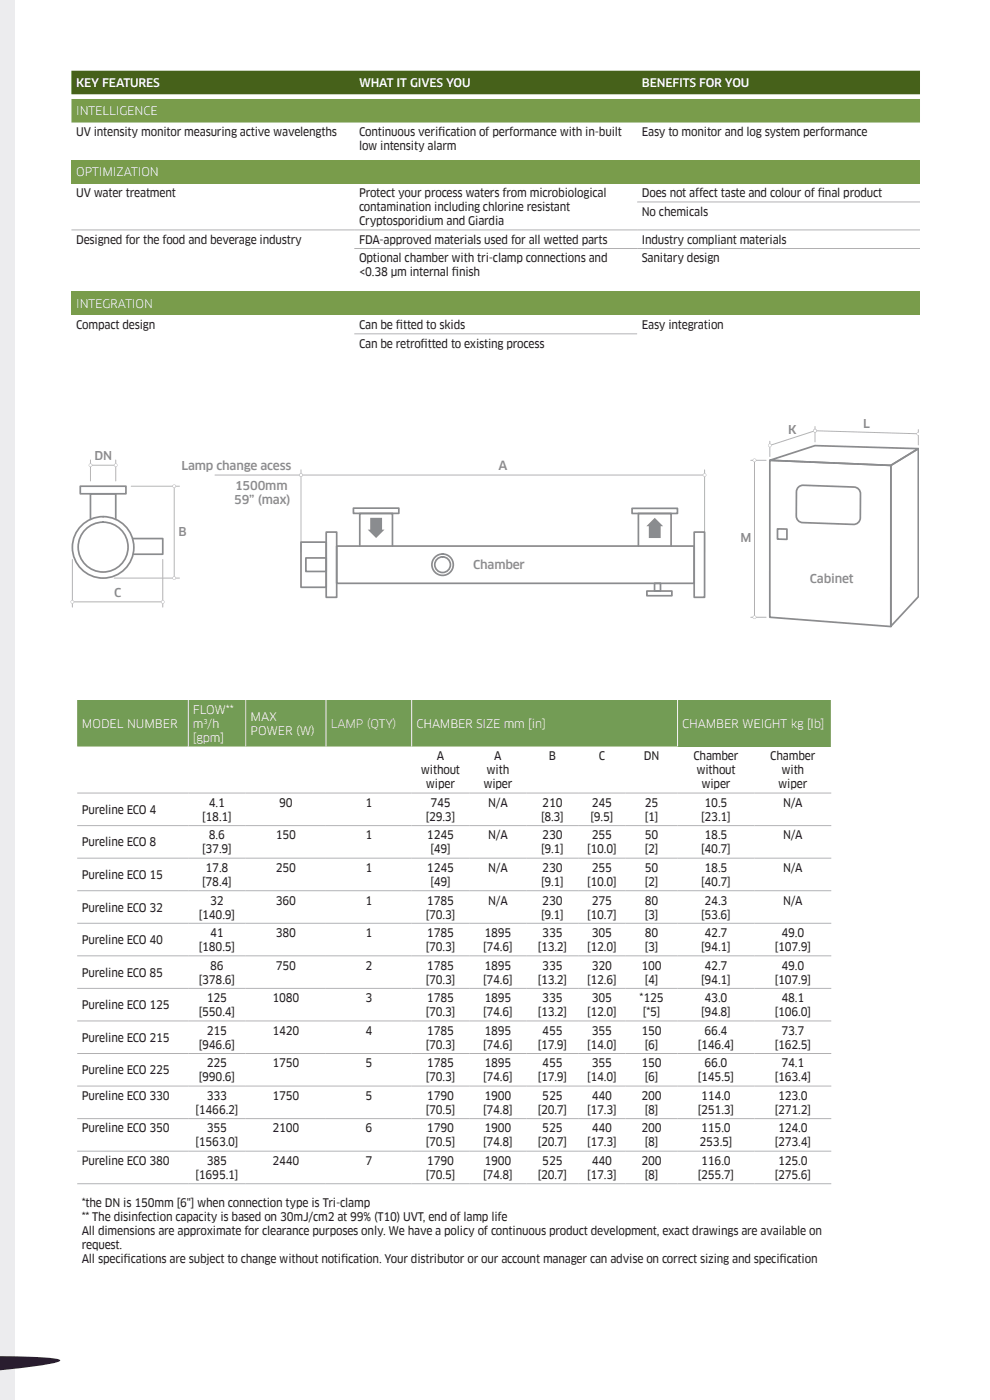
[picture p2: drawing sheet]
<svg xmlns="http://www.w3.org/2000/svg" width="210mm" height="297mm" viewBox="0 0 210 297" stroke-linecap="round" stroke-linejoin="round" font-family="sans-serif">
<defs><g id="words">
<text font-size="2.6" fill="#8a8c8f" x="105.7" y="99.7">A</text>
<g font-size="2.5" fill="#fff">
<text x="16.2" y="18.5">KEY FEATURES</text>
<text x="76.2" y="18.5">WHAT IT GIVES YOU</text>
<text x="136.2" y="18.5">BENEFITS FOR YOU</text>
<text x="16.2" y="24.5">INTELLIGENCE</text>
<text x="16.2" y="37.4">OPTIMIZATION</text>
<text x="16.2" y="65.4">INTEGRATION</text>
<text x="17.4" y="154.4">MODEL NUMBER</text>
<text x="40.9" y="151.4">FLOW**</text>
<text x="40.9" y="154.4">m3/h</text>
<text x="53.1" y="152.9">MAX</text>
<text x="53.1" y="155.9">POWER (W)</text>
<text x="88.3" y="154.4">CHAMBER SIZE mm [in]</text>
<text x="144.7" y="154.4">CHAMBER WEIGHT kg [lb]</text>
<text x="40.9" y="157.4">[gpm]</text>
</g>
<g font-size="2.5" fill="#231f20">
<text x="16.2" y="28.9">UV intensity monitor measuring active wavelengths</text>
<text x="76.2" y="28.9">Continuous verif</text>
<text x="92.9" y="28.9">ication of performance with in-built</text>
<text x="136.2" y="28.9">Easy to monitor and log system performance</text>
<text x="76.2" y="31.9">low intensity alarm</text>
<text x="16.2" y="41.9">UV water treatment</text>
<text x="76.2" y="41.9">Protect your process waters from microbiological</text>
<text x="136.2" y="41.9">Does not affect taste and colour of f</text>
<text x="173.5" y="41.9">inal product</text>
<text x="76.2" y="44.8">contamination including chlorine resistant</text>
<text x="76.2" y="47.8">Cryptosporidium and Giardia</text>
<text x="136.2" y="45.8">No chemicals</text>
<text x="16.2" y="51.7">Designed for the food and beverage industry</text>
<text x="76.2" y="51.7">FDA-approved materials used for all wetted parts</text>
<text x="136.2" y="51.7">Industry compliant materials</text>
<text x="76.2" y="55.7">Optional chamber with tri-clamp connections and</text>
<text x="76.2" y="58.6">&lt;0.38 µm internal f</text>
<text x="95.9" y="58.6">inish</text>
<text x="136.2" y="55.7">Sanitary design</text>
<text x="16.2" y="69.8">Compact design</text>
<text x="76.2" y="69.8">Can be f</text>
<text x="84" y="69.8">itted to skids</text>
<text x="136.2" y="69.8">Easy integration</text>
<text x="76.2" y="73.8">Can be retrof</text>
<text x="89.2" y="73.8">itted to existing process</text>
<text x="92.6" y="161.3">A</text>
<text x="104.8" y="161.3">A</text>
<text x="116.4" y="161.3">B</text>
<text x="127" y="161.3">C</text>
<text x="136.6" y="161.3">DN</text>
<text x="147.1" y="161.3">Chamber</text>
<text x="163.4" y="161.3">Chamber</text>
<text x="89.3" y="164.3">without</text>
<text x="90.3" y="167.2">wiper</text>
<text x="102.5" y="167.2">wiper</text>
<text x="103.2" y="164.3">with</text>
<text x="147.7" y="164.3">without</text>
<text x="148.8" y="167.2">wiper</text>
<text x="165.1" y="167.2">wiper</text>
<text x="165.8" y="164.3">with</text>
<text x="17.4" y="172.7">Pureline ECO 4</text>
<text x="44.3" y="171.2">4.1</text>
<text x="59.2" y="171.2">90</text>
<text x="77.5" y="171.2">1</text>
<text x="91.3" y="171.2">745</text>
<text x="103.5" y="171.2">N/A</text>
<text x="115" y="171.2">210</text>
<text x="125.5" y="171.2">245</text>
<text x="136.8" y="171.2">25</text>
<text x="149.5" y="171.2">10.5</text>
<text x="166.1" y="171.2">N/A</text>
<text x="17.4" y="179.6">Pureline ECO 8</text>
<text x="42.9" y="174.1">[18.1]</text>
<text x="44.3" y="178.1">8.6</text>
<text x="58.5" y="178.1">150</text>
<text x="77.5" y="178.1">1</text>
<text x="90.3" y="174.1">[29.3]</text>
<text x="90.6" y="178.1">1245</text>
<text x="103.5" y="178.1">N/A</text>
<text x="114.8" y="174.1">[8.3]</text>
<text x="115" y="178.1">230</text>
<text x="125.3" y="174.1">[9.5]</text>
<text x="125.5" y="178.1">255</text>
<text x="136.8" y="178.1">50</text>
<text x="136.8" y="174.1">[1]</text>
<text x="148.8" y="174.1">[23.1]</text>
<text x="149.5" y="178.1">18.5</text>
<text x="166.1" y="178.1">N/A</text>
<text x="42.9" y="181.1">[37.9]</text>
<text x="43.6" y="185">17.8</text>
<text x="58.5" y="185">250</text>
<text x="77.5" y="185">1</text>
<text x="90.6" y="185">1245</text>
<text x="91.3" y="181.1">[49]</text>
<text x="103.5" y="185">N/A</text>
<text x="114.8" y="181.1">[9.1]</text>
<text x="115" y="185">230</text>
<text x="124.6" y="181.1">[10.0]</text>
<text x="125.5" y="185">255</text>
<text x="136.8" y="185">50</text>
<text x="136.8" y="181.1">[2]</text>
<text x="148.8" y="181.1">[40.7]</text>
<text x="149.5" y="185">18.5</text>
<text x="166.1" y="185">N/A</text>
<text x="17.4" y="186.5">Pureline ECO 15</text>
<text x="42.9" y="188">[78.4]</text>
<text x="44.6" y="191.9">32</text>
<text x="58.5" y="191.9">360</text>
<text x="77.5" y="191.9">1</text>
<text x="90.6" y="191.9">1785</text>
<text x="91.3" y="188">[49]</text>
<text x="103.5" y="191.9">N/A</text>
<text x="114.8" y="188">[9.1]</text>
<text x="115" y="191.9">230</text>
<text x="124.6" y="188">[10.0]</text>
<text x="125.5" y="191.9">275</text>
<text x="136.8" y="191.9">80</text>
<text x="136.8" y="188">[2]</text>
<text x="148.8" y="188">[40.7]</text>
<text x="149.5" y="191.9">24.3</text>
<text x="166.1" y="191.9">N/A</text>
<text x="17.4" y="193.4">Pureline ECO 32</text>
<text x="42.2" y="194.9">[140.9]</text>
<text x="90.3" y="194.9">[70.3]</text>
<text x="114.8" y="194.9">[9.1]</text>
<text x="124.6" y="194.9">[10.7]</text>
<text x="136.8" y="194.9">[3]</text>
<text x="148.8" y="194.9">[53.6]</text>
<text x="17.4" y="200.3">Pureline ECO 40</text>
<text x="42.2" y="201.8">[180.5]</text>
<text x="44.6" y="198.8">41</text>
<text x="58.5" y="198.8">380</text>
<text x="77.5" y="198.8">1</text>
<text x="90.3" y="201.8">[70.3]</text>
<text x="90.6" y="198.8">1785</text>
<text x="102.5" y="201.8">[74.6]</text>
<text x="102.8" y="198.8">1895</text>
<text x="114.1" y="201.8">[13.2]</text>
<text x="115" y="198.8">335</text>
<text x="124.6" y="201.8">[12.0]</text>
<text x="125.5" y="198.8">305</text>
<text x="136.8" y="198.8">80</text>
<text x="136.8" y="201.8">[3]</text>
<text x="148.8" y="201.8">[94.1]</text>
<text x="149.5" y="198.8">42.7</text>
<text x="164.3" y="201.8">[107.9]</text>
<text x="165.8" y="198.8">49.0</text>
<text x="17.4" y="207.2">Pureline ECO 85</text>
<text x="42.2" y="208.7">[378.6]</text>
<text x="44.6" y="205.7">86</text>
<text x="58.5" y="205.7">750</text>
<text x="77.5" y="205.7">2</text>
<text x="90.3" y="208.7">[70.3]</text>
<text x="90.6" y="205.7">1785</text>
<text x="102.5" y="208.7">[74.6]</text>
<text x="102.8" y="205.7">1895</text>
<text x="114.1" y="208.7">[13.2]</text>
<text x="115" y="205.7">335</text>
<text x="124.6" y="208.7">[12.6]</text>
<text x="125.5" y="205.7">320</text>
<text x="136.1" y="205.7">100</text>
<text x="136.8" y="208.7">[4]</text>
<text x="148.8" y="208.7">[94.1]</text>
<text x="149.5" y="205.7">42.7</text>
<text x="164.3" y="208.7">[107.9]</text>
<text x="165.8" y="205.7">49.0</text>
<text x="17.4" y="214.1">Pureline ECO 125</text>
<text x="42.2" y="215.6">[550.4]</text>
<text x="43.9" y="212.6">125</text>
<text x="57.8" y="212.6">1080</text>
<text x="77.5" y="212.6">3</text>
<text x="90.3" y="215.6">[70.3]</text>
<text x="90.6" y="212.6">1785</text>
<text x="102.5" y="215.6">[74.6]</text>
<text x="102.8" y="212.6">1895</text>
<text x="114.1" y="215.6">[13.2]</text>
<text x="115" y="212.6">335</text>
<text x="124.6" y="215.6">[12.0]</text>
<text x="125.5" y="212.6">305</text>
<text x="135.7" y="212.6">*125</text>
<text x="136.4" y="215.6">[*5]</text>
<text x="148.8" y="215.6">[94.8]</text>
<text x="149.5" y="212.6">43.0</text>
<text x="164.3" y="215.6">[106.0]</text>
<text x="165.8" y="212.6">48.1</text>
<text x="17.4" y="221">Pureline ECO 215</text>
<text x="43.9" y="219.5">215</text>
<text x="57.8" y="219.5">1420</text>
<text x="77.5" y="219.5">4</text>
<text x="90.6" y="219.5">1785</text>
<text x="102.8" y="219.5">1895</text>
<text x="115" y="219.5">455</text>
<text x="125.5" y="219.5">355</text>
<text x="136.1" y="219.5">150</text>
<text x="149.5" y="219.5">66.4</text>
<text x="165.8" y="219.5">73.7</text>
<text x="17.4" y="227.9">Pureline ECO 225</text>
<text x="42.2" y="222.5">[946.6]</text>
<text x="43.9" y="226.4">225</text>
<text x="57.8" y="226.4">1750</text>
<text x="77.5" y="226.4">5</text>
<text x="90.3" y="222.5">[70.3]</text>
<text x="90.6" y="226.4">1785</text>
<text x="102.5" y="222.5">[74.6]</text>
<text x="102.8" y="226.4">1895</text>
<text x="114.1" y="222.5">[17.9]</text>
<text x="115" y="226.4">455</text>
<text x="124.6" y="222.5">[14.0]</text>
<text x="125.5" y="226.4">355</text>
<text x="136.1" y="226.4">150</text>
<text x="136.8" y="222.5">[6]</text>
<text x="148" y="222.5">[146.4]</text>
<text x="149.5" y="226.4">66.0</text>
<text x="164.3" y="222.5">[162.5]</text>
<text x="165.8" y="226.4">74.1</text>
<text x="17.4" y="233.3">Pureline ECO 330</text>
<text x="42.2" y="229.4">[990.6]</text>
<text x="43.9" y="233.3">333</text>
<text x="57.8" y="233.3">1750</text>
<text x="77.5" y="233.3">5</text>
<text x="90.3" y="229.4">[70.3]</text>
<text x="90.6" y="233.3">1790</text>
<text x="102.5" y="229.4">[74.6]</text>
<text x="102.8" y="233.3">1900</text>
<text x="114.1" y="229.4">[17.9]</text>
<text x="115" y="233.3">525</text>
<text x="124.6" y="229.4">[14.0]</text>
<text x="125.5" y="233.3">440</text>
<text x="136.1" y="233.3">200</text>
<text x="136.8" y="229.4">[6]</text>
<text x="148" y="229.4">[145.5]</text>
<text x="148.8" y="233.3">114.0</text>
<text x="164.3" y="229.4">[163.4]</text>
<text x="165.1" y="233.3">123.0</text>
<text x="41.5" y="236.3">[1466.2]</text>
<text x="90.3" y="236.3">[70.5]</text>
<text x="102.5" y="236.3">[74.8]</text>
<text x="114.1" y="236.3">[20.7]</text>
<text x="124.6" y="236.3">[17.3]</text>
<text x="136.8" y="236.3">[8]</text>
<text x="148" y="236.3">[251.3]</text>
<text x="164.3" y="236.3">[271.2]</text>
<text x="17.4" y="240.3">Pureline ECO 350</text>
<text x="41.5" y="243.2">[1563.0]</text>
<text x="43.9" y="240.3">355</text>
<text x="57.8" y="240.3">2100</text>
<text x="77.5" y="240.3">6</text>
<text x="90.3" y="243.2">[70.5]</text>
<text x="90.6" y="240.3">1790</text>
<text x="102.5" y="243.2">[74.8]</text>
<text x="102.8" y="240.3">1900</text>
<text x="114.1" y="243.2">[20.7]</text>
<text x="115" y="240.3">525</text>
<text x="124.6" y="243.2">[17.3]</text>
<text x="125.5" y="240.3">440</text>
<text x="136.1" y="240.3">200</text>
<text x="136.8" y="243.2">[8]</text>
<text x="148.4" y="243.2">253.5]</text>
<text x="148.8" y="240.3">115.0</text>
<text x="164.3" y="243.2">[273.4]</text>
<text x="165.1" y="240.3">124.0</text>
<text x="17.4" y="247.2">Pureline ECO 380</text>
<text x="41.5" y="250.1">[1695.1]</text>
<text x="43.9" y="247.2">385</text>
<text x="57.8" y="247.2">2440</text>
<text x="77.5" y="247.2">7</text>
<text x="90.3" y="250.1">[70.5]</text>
<text x="90.6" y="247.2">1790</text>
<text x="102.5" y="250.1">[74.8]</text>
<text x="102.8" y="247.2">1900</text>
<text x="114.1" y="250.1">[20.7]</text>
<text x="115" y="247.2">525</text>
<text x="124.6" y="250.1">[17.3]</text>
<text x="125.5" y="247.2">440</text>
<text x="136.1" y="247.2">200</text>
<text x="136.8" y="250.1">[8]</text>
<text x="148" y="250.1">[255.7]</text>
<text x="148.8" y="247.2">116.0</text>
<text x="164.3" y="250.1">[275.6]</text>
<text x="165.1" y="247.2">125.0</text>
<text x="17.3" y="256.1">*the DN is 150mm [6&quot;] when connection type is Tri-clamp</text>
<text x="17.3" y="259.1">** The disinfection capacity is based on 30mJ/cm2 at 99% (T10) UVT, end of lamp life</text>
<text x="17.3" y="262">All dimensions are approximate for clearance purposes only. We have a policy of continuous product development, exact drawings are available on</text>
<text x="17.3" y="265">request.</text>
<text x="17.3" y="268">All specif</text>
<text x="26.2" y="268">ications are subject to change without notif</text>
<text x="72.4" y="268">ication. Your distributor or our account manager can advise on correct sizing and specif</text>
<text x="165.3" y="268">ication</text>
</g>
<g font-size="2.5" fill="#8a8c8f">
<text x="167.2" y="92">K</text>
<text x="183.1" y="90.8">L</text>
<text x="20" y="97.6">DN</text>
<text x="38.5" y="99.7">Lamp change acess</text>
<text x="49.7" y="106.9">59” (max)</text>
<text x="49.9" y="103.8">1500mm</text>
<text x="37.8" y="113.7">B</text>
<text x="157.1" y="115">M</text>
<text x="100.4" y="120.6">Chamber</text>
<text x="171.8" y="123.7">Cabinet</text>
<text x="24.2" y="126.6">C</text>
</g>
<text font-size="2.5" fill="#ebedee" x="70.1" y="154.4">LAMP (QTY)</text>
</g></defs>
<path d="M0 0h3v297h-3z" fill="#ececee"/>
<g fill="#739c55">
<path d="M143.7 148.5h32.6v9.9h-32.6z"/>
<path d="M16.4 148.5h23.5v9.9h-23.5zM39.9 148.5h12.2v9.9h-12.2zM52.1 148.5h17v9.9h-17zM69.1 148.5h18.2v9.9h-18.2zM87.3 148.5h56.4v9.9h-56.4z"/>
</g>
<path d="M39.9 148.5v9.9M87.3 148.5v9.9M143.7 148.5v9.9M176.3 148.5v9.9" fill="none" stroke="#fff" stroke-width=".21"/>
<g fill="none" stroke="#b2b3b7" stroke-width=".21">
<path d="M159.3 97.6h3.2M160 97.6v33.3M163.3 93.6v3.3M172.9 90.5v3.2M194.8 91.1v3.3M159.3 130.9h3.2M16.4 175.1h159.9M16.4 168.2h159.9M16.4 182.1h159.9M16.4 189h159.9M16.4 195.9h159.9M16.4 202.8h159.9"/>
<path d="M16.4 209.7h159.9M16.4 216.6h159.9M16.4 223.5h159.9M16.4 230.4h159.9M16.4 237.3h159.9M16.4 244.2h159.9M16.4 251.1h159.9"/>
</g>
<path d="M52.1 148.5v9.9M69.1 148.5v9.9" fill="none" stroke="#ebedee" stroke-width=".21"/>
<path d="M163.3 97.6l25.7 1.1v34.2l-25.7-2zM163.3 97.6l9.6-3.1 21.9 .7-5.8 3.5zM189 98.7l5.8-3.5v31.4l-5.8 6.3zM164.9 112.2h2v2.2h-2zM169.4 103.3l.4-.3 .6-.1 10.8 .4a1.41 1.41 0 0 1 1.3 1.5v5.1a1.41 1.41 0 0 1-1.5 1.3l-10.7-.3a1.4 1.4 0 0 1-1.4-1.5v-5.1l.2-.5z" fill="none" stroke="#8a8c8f" stroke-width=".36"/>
<circle cx="160" cy="97.6" r=".34" fill="#fff"/>
<path d="M159.7 97.7a.3 .3 0 0 1 .6 0 .3 .3 0 0 1-.6 0zM159.7 97.7a.39 .39 0 0 0 .7 0 .39 .39 0 0 0-.7 0z" fill="#b2b3b7"/>
<circle cx="160" cy="130.9" r=".34" fill="#fff"/>
<path d="M159.7 130.9a.3 .3 0 0 0 .6 0 .3 .3 0 0 0-.6 0zM159.7 130.9a.39 .39 0 0 1 .7 0 .39 .39 0 0 1-.7 0z" fill="#b2b3b7"/>
<path d="M172.9 91.4l-9.6 3.1" fill="none" stroke="#b2b3b7" stroke-width=".21"/>
<circle cx="172.9" cy="91.4" r=".34" fill="#fff"/>
<path d="M172.6 91.4a.3 .3 0 0 1 .6 0 .3 .3 0 0 1-.6 0zM172.5 91.4a.4 .4 0 0 0 .8 0 .4 .4 0 0 0-.8 0z" fill="#b2b3b7"/>
<circle cx="163.3" cy="94.5" r=".34" fill="#fff"/>
<path d="M163 94.5a.3 .3 0 0 0 .6 0 .3 .3 0 0 0-.6 0zM162.9 94.5a.4 .4 0 0 1 .8 0 .4 .4 0 0 1-.8 0z" fill="#b2b3b7"/>
<path d="M172.9 91.4l21.9 .6" fill="none" stroke="#b2b3b7" stroke-width=".21"/>
<circle cx="194.7" cy="92" r=".31" fill="#fff"/>
<path d="M194.4 92a.3 .3 0 0 1 .6 0 .3 .3 0 0 1-.6 0zM194.5 91.8a.38 .38 0 0 0 0 .5 .38 .38 0 0 0 .5 .1v-.7l-.2-.1z" fill="#b2b3b7"/>
<circle cx="172.9" cy="91.4" r=".34" fill="#fff"/>
<path d="M172.6 91.4a.3 .3 0 0 0 .6 0 .3 .3 0 0 0-.6 0zM172.5 91.4a.4 .4 0 0 1 .8 0 .4 .4 0 0 1-.8 0z" fill="#b2b3b7"/>
<path d="M27.8 103.1h10.3M37 103.1v19.5M24.2 122.6h13.9" fill="none" stroke="#b2b3b7" stroke-width=".21"/>
<circle cx="37" cy="103.1" r=".34" fill="#fff"/>
<path d="M36.7 103.1a.3 .3 0 0 1 .6 0 .3 .3 0 0 1-.6 0zM36.6 103.1a.39 .39 0 0 0 .7 0 .39 .39 0 0 0-.7 0z" fill="#b2b3b7"/>
<circle cx="37" cy="122.6" r=".34" fill="#fff"/>
<path d="M36.7 122.6a.3 .3 0 0 0 .6 0 .3 .3 0 0 0-.6 0zM36.6 122.6a.39 .39 0 0 1 .7 0 .39 .39 0 0 1-.7 0z" fill="#b2b3b7"/>
<g fill="none" stroke="#8a8c8f" stroke-width=".36">
<path d="M17 103.1h9.7v1.7h-9.7zM19.2 110.2v-5.4h5.4v5.4M28.1 114.3h6.4v3.3h-6.1"/>
<circle cx="21.9" cy="116.1" r="6.5"/>
<circle cx="21.9" cy="116.1" r="5.3"/>
</g>
<path d="M19.2 98.7h5.4M19.2 97.6v4.4M24.6 97.6v4.4" fill="none" stroke="#b2b3b7" stroke-width=".21"/>
<circle cx="24.6" cy="98.7" r=".34" fill="#fff"/>
<path d="M24.3 98.7a.3 .3 0 0 1 .5 0 .3 .3 0 0 1-.5 0zM24.2 98.7a.39 .39 0 0 0 .7 0 .39 .39 0 0 0-.7 0z" fill="#b2b3b7"/>
<circle cx="19.2" cy="98.7" r=".34" fill="#fff"/>
<path d="M18.9 98.7a.3 .3 0 0 0 .6 0 .3 .3 0 0 0-.6 0zM18.8 98.7a.4 .4 0 0 1 .8 0 .4 .4 0 0 1-.8 0z" fill="#b2b3b7"/>
<path d="M15.4 118.7v10.1M34.5 118.7v10.1M15.4 127.7h19.1" fill="none" stroke="#b2b3b7" stroke-width=".21"/>
<circle cx="34.5" cy="127.7" r=".34" fill="#fff"/>
<path d="M34.2 127.7a.3 .3 0 0 1 .6 0 .3 .3 0 0 1-.6 0zM34.1 127.7a.4 .4 0 0 0 .8 0 .4 .4 0 0 0-.8 0z" fill="#b2b3b7"/>
<circle cx="15.4" cy="127.7" r=".34" fill="#fff"/>
<path d="M15.1 127.7a.3 .3 0 0 0 .6 0 .3 .3 0 0 0-.6 0zM15 127.7a.39 .39 0 0 1 .7 0 .39 .39 0 0 1-.7 0z" fill="#b2b3b7"/>
<path d="M63.8 99.7v17.5M149.5 99.7v17.5M63.8 100.8h85.7" fill="none" stroke="#b2b3b7" stroke-width=".21"/>
<g fill="none" stroke="#8a8c8f" stroke-width=".36">
<path d="M63.8 115h5.4v9.6h-5.4zM64.9 118.4h4.3v2.8h-4.3zM69.2 112.9h2.2v13.8h-2.2zM71.4 115.8h75.9v7.9h-75.9zM75 107.8h9.6v1.1h-9.6zM76.3 115.8v-6.9h7v6.9M134.1 107.8h9.6v1.1h-9.6zM135.4 115.8v-6.9h7v6.9M147.3 112.9h2.2v13.8h-2.2zM137.2 125.4h5.3v1h-5.3zM138.8 123.7h1.3v1.7h-1.3z"/>
<circle cx="93.9" cy="119.8" r="1.66"/>
<circle cx="93.9" cy="119.8" r="2.27"/>
</g>
<circle cx="149.5" cy="100.8" r=".34" fill="#fff"/>
<path d="M149.2 100.8a.3 .3 0 0 1 .6 0 .3 .3 0 0 1-.6 0zM149.1 100.8a.39 .39 0 0 0 .7 0 .39 .39 0 0 0-.7 0z" fill="#b2b3b7"/>
<circle cx="63.8" cy="100.8" r=".34" fill="#fff"/>
<path d="M63.6 100.8a.3 .3 0 0 0 .5 0 .3 .3 0 0 0-.5 0zM63.5 100.8a.39 .39 0 0 1 .7 0 .39 .39 0 0 1-.7 0z" fill="#b2b3b7"/>
<g fill="#8a8c8f">
<path d="M137.1 111.6l1.8-1.7 1.8 1.7h-.6v2.5h-2.5v-2.5z"/>
<path d="M78.5 109.9h2.5v2.5h.6l-1.8 1.7-1.8-1.7h.5z"/>
</g>
<path d="M45.6 100.8h18.2" fill="none" stroke="#b2b3b7" stroke-width=".21"/>
<circle cx="63.8" cy="100.8" r=".34" fill="#fff"/>
<path d="M63.6 100.8a.3 .3 0 0 0 .5 0 .3 .3 0 0 0-.5 0zM63.5 100.8a.39 .39 0 0 1 .7 0 .39 .39 0 0 1-.7 0z" fill="#b2b3b7"/>
<path d="M15.2 15h60v5h-60zM75.2 15h60v5h-60zM135.2 15h60v5h-60z" fill="#46611a"/>
<g fill="#799c4b">
<path d="M15.2 33.9h180v5h-180z"/>
<path d="M15.2 21h60v5h-60zM75.2 21h60v5h-60zM135.2 21h60v5h-60z"/>
</g>
<path d="M15.2 48.8h180M75.2 52.7h120M135.2 42.9h60" fill="none" stroke="#b2b3b7" stroke-width=".21"/>
<path d="M15.2 61.9h180v5h-180z" fill="#799c4b"/>
<path d="M75.2 70.8h60" fill="none" stroke="#b2b3b7" stroke-width=".21"/>
<path d="M-.1 234.9v52.8l8.4 .2a12 12 0 0 1 4.5 .6l-.1 .2a44.3 44.3 0 0 1-10.5 1.8l-2.3 .3v.2z" fill="#2c0356"/>
<use href="#words"/>
</svg>
